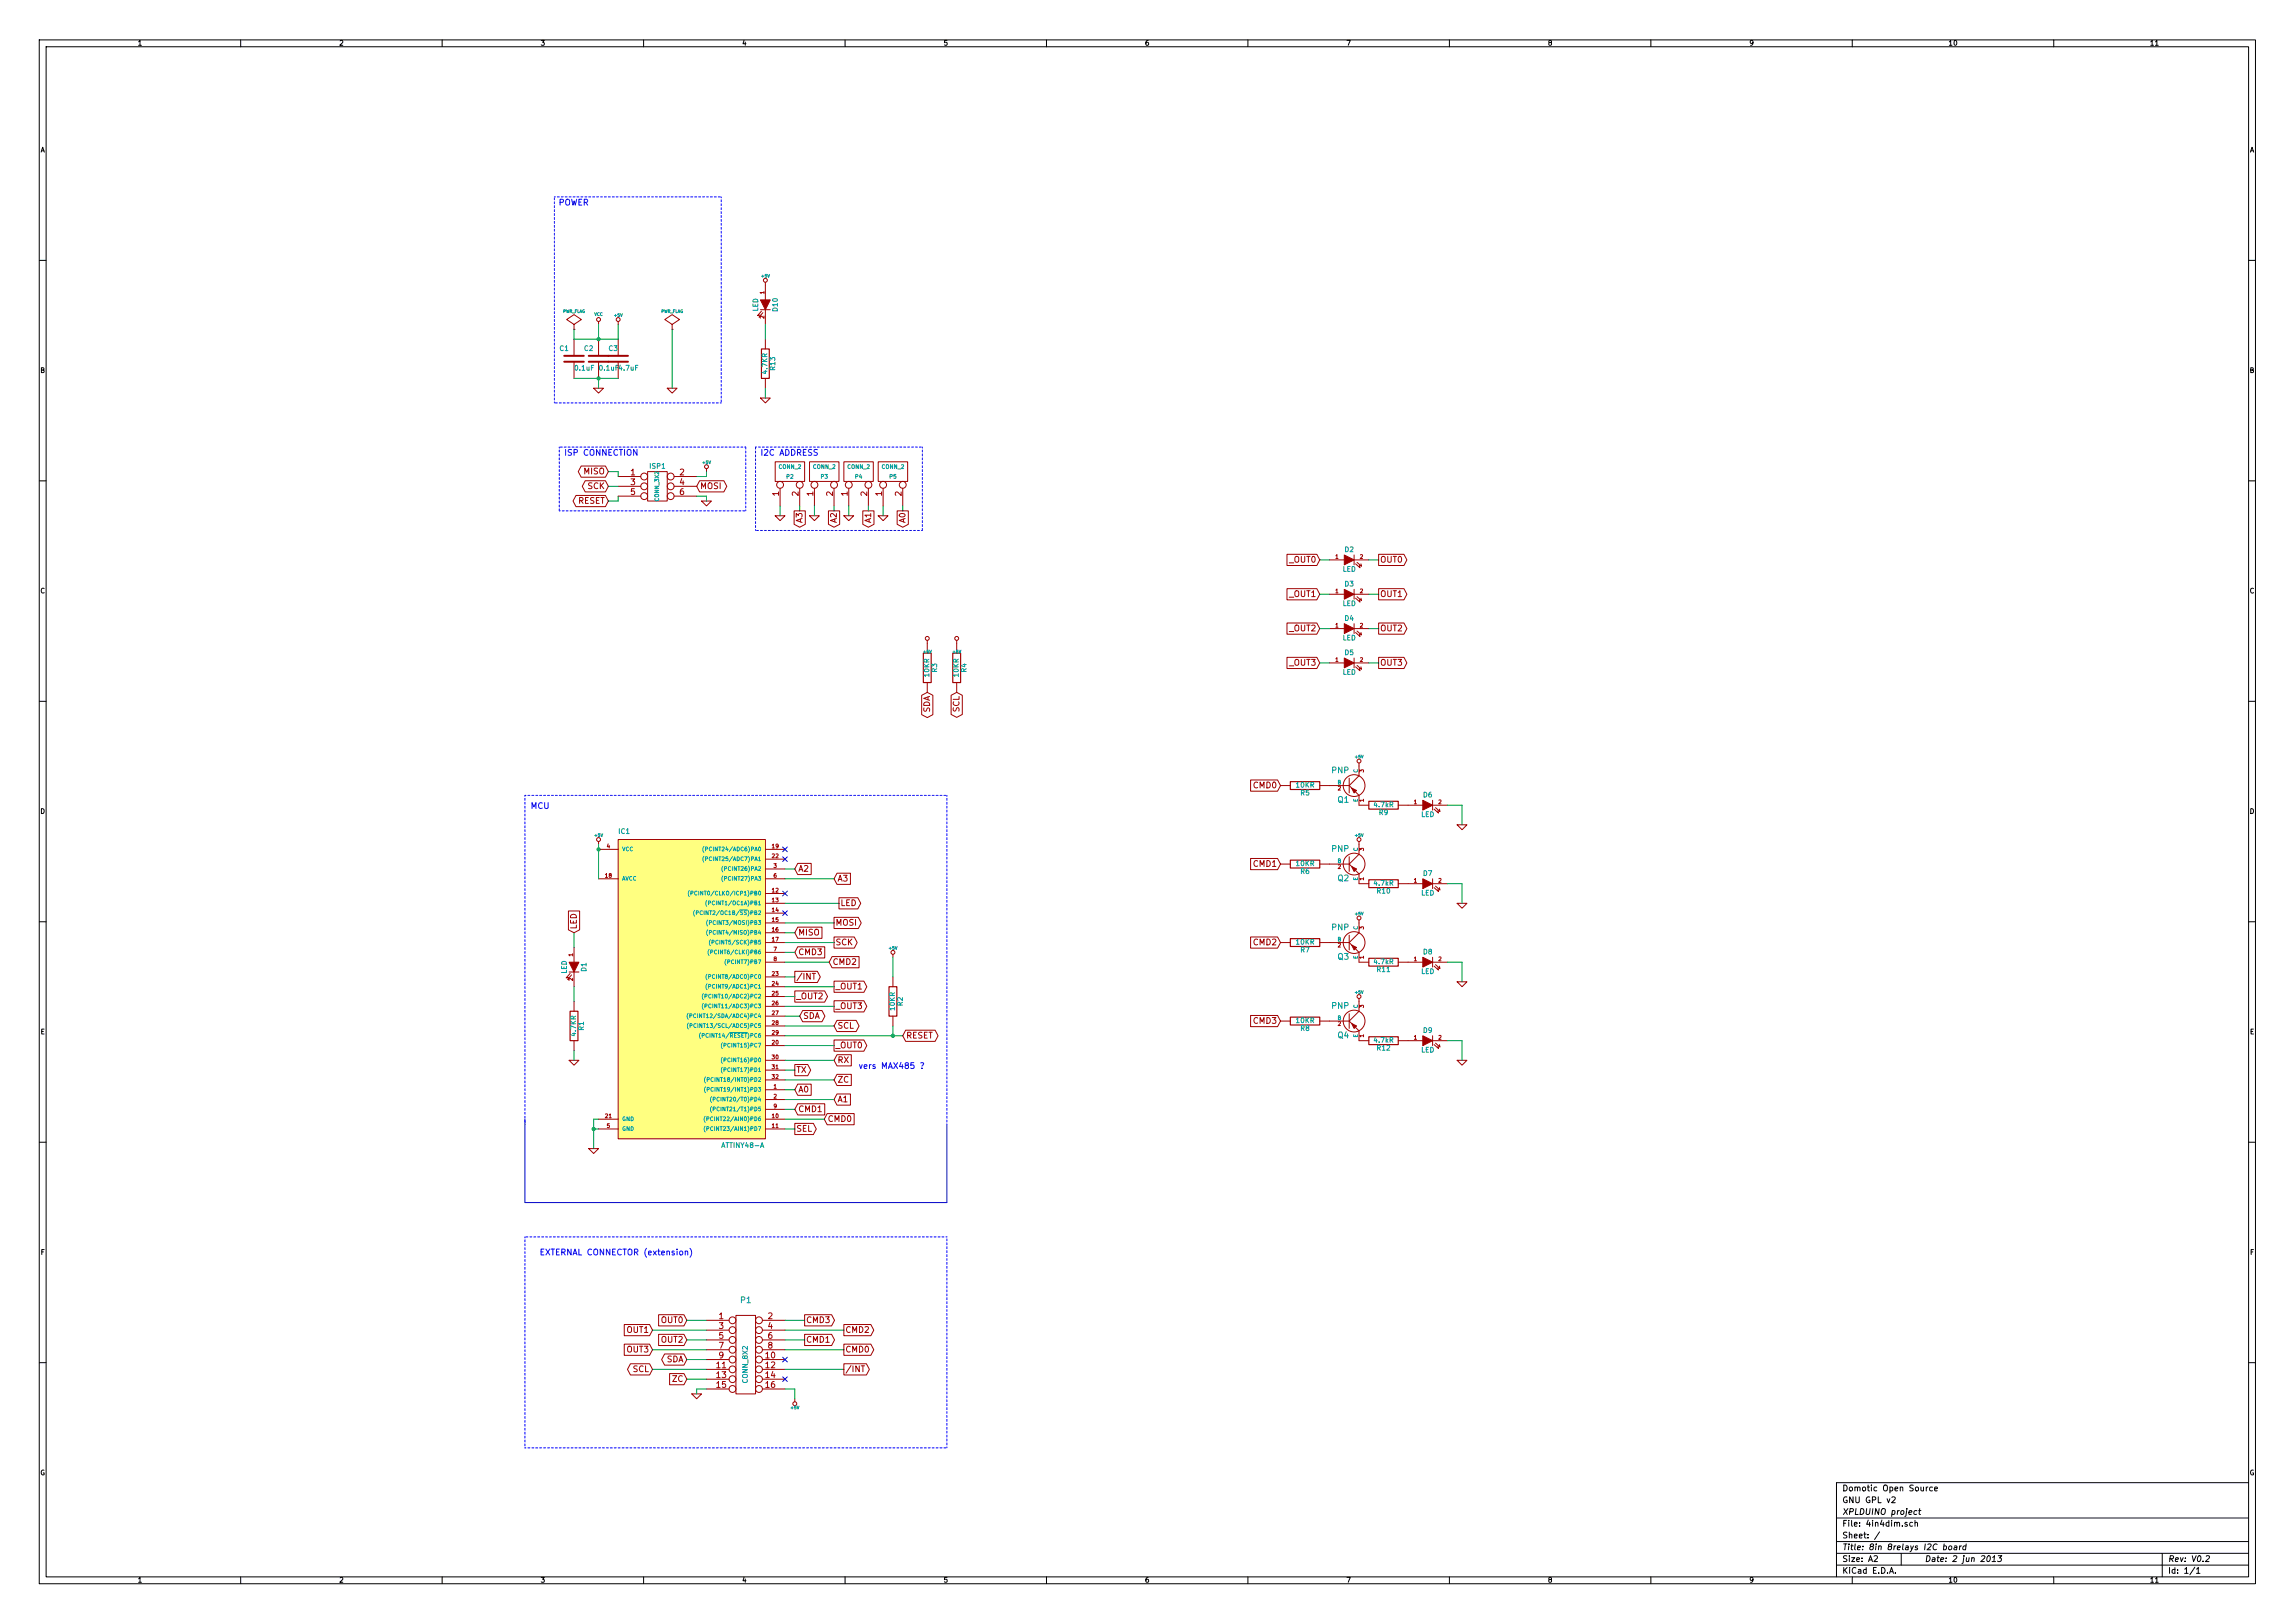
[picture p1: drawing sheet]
<svg xmlns="http://www.w3.org/2000/svg" width="594mm" height="420mm" viewBox="0 0 594 420" stroke-linecap="round" stroke-linejoin="round" font-family="sans-serif">
<defs><g id="words">
<g font-size="2.1" fill="#00f">
<text x="144.4" y="53.3">POWER</text>
<text x="146" y="118">ISP CONNECTION</text>
<text x="196.8" y="118">I2C ADDRESS</text>
<text x="137.4" y="209.5">MCU</text>
<text x="222.2" y="276.8">vers MAX485 ?</text>
<text x="139.7" y="325">EXTERNAL CONNECTOR (extension)</text>
</g>
<g font-size="2.1" fill="#a00000">
<text x="151.1" y="122.9">MISO</text>
<text x="163.2" y="123.1">1</text>
<text x="163.2" y="125.6">3</text>
<text x="175.9" y="123.1">2</text>
<text x="175.9" y="125.6">4</text>
<text x="149.5" y="130.5">RESET</text>
<text x="152.1" y="126.7">SCK</text>
<text x="163.2" y="128.2">5</text>
<text x="175.9" y="128.2">6</text>
<text x="181.3" y="126.7">MOSI</text>
<text x="201.7" y="128.4" transform="rotate(-90 201.7 128.4)">1</text>
<text x="206.8" y="128.4" transform="rotate(-90 206.8 128.4)">2</text>
<text x="210.6" y="128.4" transform="rotate(-90 210.6 128.4)">1</text>
<text x="215.6" y="128.4" transform="rotate(-90 215.6 128.4)">2</text>
<text x="219.5" y="128.4" transform="rotate(-90 219.5 128.4)">1</text>
<text x="224.5" y="128.4" transform="rotate(-90 224.5 128.4)">2</text>
<text x="228.3" y="128.4" transform="rotate(-90 228.3 128.4)">1</text>
<text x="233.4" y="128.4" transform="rotate(-90 233.4 128.4)">2</text>
<text x="207.8" y="135.4" transform="rotate(-90 207.8 135.4)">A3</text>
<text x="216.7" y="135.4" transform="rotate(-90 216.7 135.4)">A2</text>
<text x="225.6" y="135.4" transform="rotate(-90 225.6 135.4)">A1</text>
<text x="234.4" y="135.4" transform="rotate(-90 234.4 135.4)">A0</text>
<text x="333.9" y="145.7">_OUT0</text>
<text x="357.3" y="145.7">OUT0</text>
<text x="333.9" y="154.6">_OUT1</text>
<text x="357.3" y="154.6">OUT1</text>
<text x="333.9" y="163.5">_OUT2</text>
<text x="357.3" y="163.5">OUT2</text>
<text x="333.9" y="172.4">_OUT3</text>
<text x="357.3" y="172.4">OUT3</text>
<text x="240.8" y="184.6" transform="rotate(-90 240.8 184.6)">SDA</text>
<text x="248.4" y="184.4" transform="rotate(-90 248.4 184.4)">SCL</text>
<text x="324.5" y="204.1">CMD0</text>
<text x="206.7" y="225.7">A2</text>
<text x="324.5" y="224.5">CMD1</text>
<text x="216.8" y="228.3">A3</text>
<text x="216.3" y="239.7">MOSI</text>
<text x="217.6" y="234.6">LED</text>
<text x="149.4" y="240.6" transform="rotate(-90 149.4 240.6)">LED</text>
<text x="206.7" y="242.2">MISO</text>
<text x="216.3" y="244.8">SCK</text>
<text x="324.5" y="244.8">CMD2</text>
<text x="206.7" y="247.3">CMD3</text>
<text x="215.5" y="249.9">CMD2</text>
<text x="206.1" y="253.7">/INT</text>
<text x="216.3" y="256.2">_OUT1</text>
<text x="206.1" y="258.7">_OUT2</text>
<text x="207.9" y="263.8">SDA</text>
<text x="216.3" y="261.3">_OUT3</text>
<text x="216.8" y="266.4">SCL</text>
<text x="234.6" y="268.9">RESET</text>
<text x="324.5" y="265.1">CMD3</text>
<text x="216.3" y="271.4">_OUT0</text>
<text x="216.8" y="275.3">RX</text>
<text x="206.1" y="277.8">TX</text>
<text x="216.8" y="280.3">ZC</text>
<text x="206.7" y="282.9">A0</text>
<text x="206.7" y="288">CMD1</text>
<text x="216.8" y="285.4">A1</text>
<text x="206.1" y="293">SEL</text>
<text x="214.3" y="290.5">CMD0</text>
<text x="186.1" y="341.5">1</text>
<text x="198.8" y="341.5">2</text>
<text x="162.3" y="345.1">OUT1</text>
<text x="171.2" y="347.6">OUT2</text>
<text x="171.2" y="342.6">OUT0</text>
<text x="186.1" y="344.1">3</text>
<text x="186.1" y="346.6">5</text>
<text x="198.8" y="344.1">4</text>
<text x="198.8" y="346.6">6</text>
<text x="208.7" y="342.6">CMD3</text>
<text x="208.7" y="347.6">CMD1</text>
<text x="218.8" y="345.1">CMD2</text>
<text x="162.3" y="350.2">OUT3</text>
<text x="172.4" y="352.7">SDA</text>
<text x="186.1" y="349.2">7</text>
<text x="186.1" y="351.7">9</text>
<text x="198.2" y="351.7">10</text>
<text x="198.8" y="349.2">8</text>
<text x="218.8" y="350.2">CMD0</text>
<text x="163.8" y="355.3">SCL</text>
<text x="174.1" y="357.8">ZC</text>
<text x="185.5" y="354.2">11</text>
<text x="185.5" y="356.8">13</text>
<text x="185.5" y="359.3">15</text>
<text x="198.2" y="354.2">12</text>
<text x="198.2" y="356.8">14</text>
<text x="198.2" y="359.3">16</text>
<text x="218.8" y="355.3">/INT</text>
</g>
<g font-size="2.1" fill="#00a0a0">
<text x="344.7" y="200.2">PNP</text>
<text x="346.3" y="207.9">Q1</text>
<text x="344.7" y="220.6">PNP</text>
<text x="346.3" y="228.2">Q2</text>
<text x="344.7" y="240.9">PNP</text>
<text x="346.3" y="248.5">Q3</text>
<text x="344.7" y="261.2">PNP</text>
<text x="346.3" y="268.8">Q4</text>
<text x="191.7" y="337.4">P1</text>
</g>
<g font-size="2.1">
<text x="476.9" y="389.2">GNU GPL v2</text>
<text x="476.9" y="386.1">Domotic Open Source</text>
<text x="476.9" y="395.3">File: 4in4dim.sch</text>
<text x="476.9" y="392.2">XPLDUINO project</text>
<text x="476.9" y="401.4">Title: 8in 8relays I2C board</text>
<text x="476.9" y="398.3">Sheet: /</text>
<text x="476.9" y="407.5">KiCad E.D.A.</text>
<text x="476.9" y="404.4">Size: A2</text>
<text x="498.2" y="404.4">Date: 2 jun 2013</text>
<text x="561.2" y="404.4">Rev: V0.2</text>
<text x="561.2" y="407.5">Id: 1/1</text>
</g>
<g font-size="1.8">
<text x="35.8" y="11.9">1</text>
<text x="87.9" y="11.9">2</text>
<text x="140.1" y="11.9">3</text>
<text x="192.2" y="11.9">4</text>
<text x="244.3" y="11.9">5</text>
<text x="296.5" y="11.9">6</text>
<text x="348.6" y="11.9">7</text>
<text x="400.8" y="11.9">8</text>
<text x="452.9" y="11.9">9</text>
<text x="504.6" y="11.9">10</text>
<text x="556.7" y="11.9">11</text>
<text x="10.4" y="39.5">A</text>
<text x="582.3" y="39.5">A</text>
<text x="10.4" y="96.6">B</text>
<text x="582.3" y="96.6">B</text>
<text x="10.4" y="153.7">C</text>
<text x="582.3" y="153.7">C</text>
<text x="10.4" y="210.7">D</text>
<text x="582.3" y="210.7">D</text>
<text x="10.5" y="267.8">E</text>
<text x="582.4" y="267.8">E</text>
<text x="10.5" y="324.9">F</text>
<text x="582.4" y="324.9">F</text>
<text x="10.4" y="382">G</text>
<text x="582.3" y="382">G</text>
<text x="35.8" y="409.7">1</text>
<text x="87.9" y="409.7">2</text>
<text x="140.1" y="409.7">3</text>
<text x="192.2" y="409.7">4</text>
<text x="244.3" y="409.7">5</text>
<text x="296.5" y="409.7">6</text>
<text x="348.6" y="409.7">7</text>
<text x="400.8" y="409.7">8</text>
<text x="452.9" y="409.7">9</text>
<text x="504.6" y="409.7">10</text>
<text x="556.7" y="409.7">11</text>
</g>
<g font-size="1.8" fill="#00a0a0">
<text x="196.3" y="80.7" transform="rotate(-90 196.3 80.7)">LED</text>
<text x="201.4" y="80.5" transform="rotate(-90 201.4 80.5)">D10</text>
<text x="144.9" y="90.9">C1</text>
<text x="148.9" y="96">0.1uF</text>
<text x="151.3" y="90.9">C2</text>
<text x="155.3" y="96">0.1uF</text>
<text x="157.6" y="90.9">C3</text>
<text x="160.4" y="96">4.7uF</text>
<text x="200.7" y="95.8" transform="rotate(-90 200.7 95.8)">R13</text>
<text x="198.7" y="96.6" transform="rotate(-90 198.7 96.6)">4.7KR</text>
<text x="168.3" y="121.4">ISP1</text>
<text x="348.1" y="143">D2</text>
<text x="347.5" y="148">LED</text>
<text x="348.1" y="151.9">D3</text>
<text x="347.5" y="156.9">LED</text>
<text x="348.1" y="160.7">D4</text>
<text x="347.5" y="165.8">LED</text>
<text x="348.1" y="169.6">D5</text>
<text x="240.6" y="175.1" transform="rotate(-90 240.6 175.1)">10KR</text>
<text x="242.6" y="174" transform="rotate(-90 242.6 174)">R3</text>
<text x="248.2" y="175.1" transform="rotate(-90 248.2 175.1)">10KR</text>
<text x="250.2" y="174" transform="rotate(-90 250.2 174)">R4</text>
<text x="347.5" y="174.7">LED</text>
<text x="335.6" y="203.9">10KR</text>
<text x="336.7" y="206">R5</text>
<text x="355.8" y="209">4.7kR</text>
<text x="368.5" y="206.5">D6</text>
<text x="160.2" y="215.9">IC1</text>
<text x="357" y="211">R9</text>
<text x="367.8" y="211.5">LED</text>
<text x="335.6" y="224.2">10KR</text>
<text x="336.7" y="226.3">R6</text>
<text x="368.5" y="226.8">D7</text>
<text x="355.8" y="229.3">4.7kR</text>
<text x="356.5" y="231.4">R10</text>
<text x="367.8" y="231.9">LED</text>
<text x="335.6" y="244.6">10KR</text>
<text x="151.8" y="251.5" transform="rotate(-90 151.8 251.5)">D1</text>
<text x="336.7" y="246.6">R7</text>
<text x="355.8" y="249.6">4.7kR</text>
<text x="356.5" y="251.7">R11</text>
<text x="368.5" y="247.1">D8</text>
<text x="146.8" y="252.1" transform="rotate(-90 146.8 252.1)">LED</text>
<text x="367.8" y="252.2">LED</text>
<text x="231.7" y="261.5" transform="rotate(-90 231.7 261.5)">10KR</text>
<text x="233.7" y="260.4" transform="rotate(-90 233.7 260.4)">R2</text>
<text x="149.1" y="268.1" transform="rotate(-90 149.1 268.1)">4.7KR</text>
<text x="151.2" y="266.7" transform="rotate(-90 151.2 266.7)">R1</text>
<text x="335.6" y="264.9">10KR</text>
<text x="336.7" y="266.9">R8</text>
<text x="355.8" y="270">4.7kR</text>
<text x="368.5" y="267.4">D9</text>
<text x="356.5" y="272">R12</text>
<text x="367.8" y="272.5">LED</text>
<text x="187.1" y="297.2">ATTINY48-A</text>
<text x="193.6" y="357.9" transform="rotate(-90 193.6 357.9)">CONN_8X2</text>
</g>
<g font-size="1.4" fill="#a00000">
<text x="197.9" y="76.1" transform="rotate(-90 197.9 76.1)">1</text>
<text x="197.9" y="82.5" transform="rotate(-90 197.9 82.5)">2</text>
<text x="345.7" y="144.7">1</text>
<text x="352" y="144.7">2</text>
<text x="345.7" y="153.6">1</text>
<text x="352" y="153.6">2</text>
<text x="345.7" y="162.5">1</text>
<text x="352" y="162.5">2</text>
<text x="345.7" y="171.4">1</text>
<text x="352" y="171.4">2</text>
<text x="353.1" y="199.9" transform="rotate(-90 353.1 199.9)">3</text>
<text x="346.3" y="204.6">2</text>
<text x="353.1" y="207.6" transform="rotate(-90 353.1 207.6)">1</text>
<text x="366" y="208.2">1</text>
<text x="372.4" y="208.2">2</text>
<text x="157.1" y="219.6">4</text>
<text x="199.9" y="219.6">19</text>
<text x="353.1" y="220.3" transform="rotate(-90 353.1 220.3)">3</text>
<text x="156.7" y="227.2">18</text>
<text x="199.9" y="222.2">22</text>
<text x="200.3" y="224.7">3</text>
<text x="200.3" y="227.2">6</text>
<text x="346.3" y="225">2</text>
<text x="353.1" y="227.9" transform="rotate(-90 353.1 227.9)">1</text>
<text x="199.9" y="231.1">12</text>
<text x="199.9" y="233.6">13</text>
<text x="366" y="228.5">1</text>
<text x="372.4" y="228.5">2</text>
<text x="199.9" y="236.1">14</text>
<text x="199.9" y="238.7">15</text>
<text x="199.9" y="241.2">16</text>
<text x="199.9" y="243.8">17</text>
<text x="346.3" y="245.3">2</text>
<text x="353.1" y="240.6" transform="rotate(-90 353.1 240.6)">3</text>
<text x="148.3" y="247.6" transform="rotate(-90 148.3 247.6)">1</text>
<text x="200.3" y="246.3">7</text>
<text x="200.3" y="248.8">8</text>
<text x="353.1" y="248.2" transform="rotate(-90 353.1 248.2)">1</text>
<text x="366" y="248.8">1</text>
<text x="372.4" y="248.8">2</text>
<text x="148.3" y="253.9" transform="rotate(-90 148.3 253.9)">2</text>
<text x="199.9" y="252.6">23</text>
<text x="199.9" y="255.2">24</text>
<text x="199.9" y="257.7">25</text>
<text x="199.9" y="260.3">26</text>
<text x="199.9" y="262.8">27</text>
<text x="353.1" y="260.9" transform="rotate(-90 353.1 260.9)">3</text>
<text x="199.9" y="265.3">28</text>
<text x="199.9" y="267.9">29</text>
<text x="346.3" y="265.6">2</text>
<text x="353.1" y="268.5" transform="rotate(-90 353.1 268.5)">1</text>
<text x="366" y="269.2">1</text>
<text x="372.4" y="269.2">2</text>
<text x="199.9" y="270.4">20</text>
<text x="199.9" y="274.2">30</text>
<text x="199.9" y="276.8">31</text>
<text x="199.9" y="279.3">32</text>
<text x="200.3" y="281.9">1</text>
<text x="200.3" y="284.4">2</text>
<text x="200.3" y="286.9">9</text>
<text x="156.7" y="289.5">21</text>
<text x="157.1" y="292">5</text>
<text x="199.9" y="289.5">10</text>
<text x="199.9" y="292">11</text>
</g>
<g font-size="1.4" fill="#00a0a0">
<text x="201.6" y="121.4">CONN_2</text>
<text x="203.6" y="123.9">P2</text>
<text x="210.5" y="121.4">CONN_2</text>
<text x="212.5" y="123.9">P3</text>
<text x="219.4" y="121.4">CONN_2</text>
<text x="221.4" y="123.9">P4</text>
<text x="228.3" y="121.4">CONN_2</text>
<text x="230.3" y="123.9">P5</text>
<text x="170.6" y="129.6" transform="rotate(-90 170.6 129.6)">CONN_3X2</text>
<text x="346.2" y="203.1">B</text>
<text x="351.5" y="200.1" transform="rotate(-90 351.5 200.1)">C</text>
<text x="351.5" y="207.6" transform="rotate(-90 351.5 207.6)">E</text>
<text x="161" y="220.4">VCC</text>
<text x="183.3" y="220.4">(PCINT24/ADC6)PA0</text>
<text x="351.5" y="220.4" transform="rotate(-90 351.5 220.4)">C</text>
<text x="183.3" y="222.9">(PCINT25/ADC7)PA1</text>
<text x="187.6" y="225.5">(PCINT26)PA2</text>
<text x="346.2" y="223.4">B</text>
<text x="351.5" y="228" transform="rotate(-90 351.5 228)">E</text>
<text x="161" y="228">AVCC</text>
<text x="180.4" y="231.8">(PCINT0/CLKO/ICP1)PB0</text>
<text x="187.6" y="228">(PCINT27)PA3</text>
<text x="181.8" y="236.9">(PCINT2/OC1B/SS)PB2</text>
<text x="184" y="234.4">(PCINT1/OC1A)PB1</text>
<text x="184.4" y="239.4">(PCINT3/MOSI)PB3</text>
<text x="184.4" y="242">(PCINT4/MISO)PB4</text>
<text x="185" y="244.5">(PCINT5/SCK)PB5</text>
<text x="346.2" y="243.8">B</text>
<text x="351.5" y="240.7" transform="rotate(-90 351.5 240.7)">C</text>
<text x="184.7" y="247.1">(PCINT6/CLKI)PB6</text>
<text x="188.4" y="249.6">(PCINT7)PB7</text>
<text x="351.5" y="248.3" transform="rotate(-90 351.5 248.3)">E</text>
<text x="184.1" y="253.4">(PCINT8/ADC0)PC0</text>
<text x="184.1" y="255.9">(PCINT9/ADC1)PC1</text>
<text x="180" y="263.6">(PCINT12/SDA/ADC4)PC4</text>
<text x="183.3" y="258.5">(PCINT10/ADC2)PC2</text>
<text x="183.3" y="261">(PCINT11/ADC3)PC3</text>
<text x="351.5" y="261" transform="rotate(-90 351.5 261)">C</text>
<text x="180.1" y="266.1">(PCINT13/SCL/ADC5)PC5</text>
<text x="182.5" y="268.6">(PCINT14/RESET)PC6</text>
<text x="346.2" y="264.1">B</text>
<text x="351.5" y="268.6" transform="rotate(-90 351.5 268.6)">E</text>
<text x="187.6" y="271.2">(PCINT15)PC7</text>
<text x="187.6" y="275">(PCINT16)PD0</text>
<text x="184.1" y="280.1">(PCINT18/INT0)PD2</text>
<text x="187.6" y="277.5">(PCINT17)PD1</text>
<text x="184.1" y="282.6">(PCINT19/INT1)PD3</text>
<text x="185.5" y="285.2">(PCINT20/T0)PD4</text>
<text x="185.5" y="287.7">(PCINT21/T1)PD5</text>
<text x="161" y="292.8">GND</text>
<text x="161" y="290.2">GND</text>
<text x="184" y="290.2">(PCINT22/AIN0)PD6</text>
<text x="184" y="292.8">(PCINT23/AIN1)PD7</text>
</g>
<g font-size="1.1" fill="#00a0a0">
<text x="197.2" y="71.9">+5V</text>
<text x="145.6" y="81">PWR_FLAG</text>
<text x="153.8" y="81.8">VCC</text>
<text x="159.1" y="82">+5V</text>
<text x="171" y="81">PWR_FLAG</text>
<text x="181.9" y="120.1">+5V</text>
<text x="239.1" y="169.2">+5V</text>
<text x="246.7" y="169.2">+5V</text>
<text x="350.8" y="196.3">+5V</text>
<text x="154" y="216.7">+5V</text>
<text x="350.8" y="216.7">+5V</text>
<text x="350.8" y="237">+5V</text>
<text x="230.2" y="245.9">+5V</text>
<text x="350.8" y="257.3">+5V</text>
<text x="204.8" y="364.8">+5V</text>
</g>
</g></defs>
<g fill="none" stroke="#000" stroke-width=".26">
<path d="M10.2 10.3h573.6v399.7h-573.6zM11.9 12.1h570.2v396.1h-570.2zM62.3 10.3v1.8M114.5 10.3v1.8M166.6 10.3v1.8M218.7 10.3v1.8M270.9 10.3v1.8M323 10.3v1.8M375.2 10.3v1.8M427.3 10.3v1.8M479.5 10.3v1.8M531.6 10.3v1.8"/>
<path d="M10.2 67.4h1.7M582.1 67.4h1.7M10.2 124.5h1.7M582.1 124.5h1.7M10.2 181.6h1.7M582.1 181.6h1.7M10.2 238.6h1.7M582.1 238.6h1.7M10.2 295.7h1.7M582.1 295.7h1.7M10.2 352.8h1.7M582.1 352.8h1.7"/>
<path d="M475.4 393h106.7M475.4 399.1h106.7M486.5 396.6l-1.3 1.9M489.7 387.6l.6-.1 .3 .4-.9 1.1h.9M493.7 394.2l-.4-.1-.2 .2 .1 .2 .5 .2v.3h-.6M495.1 394.2l-.5-.1-.3 .3 .1 .6h.7M495.7 394.3l.6-.1 .1 .9M495.7 393.6v1.5M496.2 391.1h-.6l-.2 .7 .3 .3 .4-.1M496.7 391h.6M496.9 390.5l-.1 1.4 .3 .2M498.6 385v1"/>
<path d="M499.1 385l-.5 .3M500.2 385h-.4l-.3 .3 .1 .5 .6 .1M500.8 385.5l.7-.2-.1-.3h-.4l-.2 .2 .1 .7h.5M503.3 399.7l-.2 1.5M509 399.7l-.2 1.5M582.1 383.8h-106.7v24.4M62.3 408.2v1.8M114.5 408.2v1.8M166.6 408.2v1.8M218.7 408.2v1.8M270.9 408.2v1.8M323 408.2v1.8"/>
<path d="M375.2 408.2v1.8M427.3 408.2v1.8M475.4 405.2h106.7M475.4 402.1h106.7M479.5 408.2v1.8M485.1 402.9l.6-.2 .3 .5-.9 1.1h.9M489.1 407.3l.5-1.5 .5 1.5M489.3 406.9h.7M490.6 407.2v.1M492.2 402.1v3.1M503.2 400.3h.6v.6l-.3 .3-.4-.1M504.5 400.3l.3-.1 .4 .1-.1 .8h-.7z"/>
<path d="M505.9 400.3h.6v.9M506.6 400.6l-.7 .1-.1 .3 .2 .2 .5-.1M507.3 400.2l-.1 1M507.7 400.2l-.4 .3M508.9 400.3l-.4-.1-.4 .3v.6h.7M514.6 402.9l.2-.2a.76 .76 0 0 1 .4 .9 .76 .76 0 0 1-.7 .6l-.2-.9zM515.7 404.3h.9M515.8 403.2l.5-.5-.2 1.6M517.2 402.7h1l-.6 .6 .5 .3-.1 .4-.3 .3-.6-.2M531.6 408.2v1.8M559.7 402.1v6.1M568.1 405.7l-1.2 2"/>
<path d="M568.6 406.2l.4-.4v1.5M568.6 407.3h.9M571.1 402.9l.6-.2 .3 .3-.2 .4-.9 .9h.9"/>
</g>
<g fill="none" stroke="#a00000" stroke-width=".3">
<path d="M197.1 90.3h2v7.7h-2zM239 169.1h2v7.6h-2zM246.6 169.1h2.1v7.6h-2.1zM334 202.4h7.6v2h-7.6zM354.3 207.4h7.6v2.1h-7.6zM334 222.7h7.6v2h-7.6zM354.3 227.8h7.6v2h-7.6zM230.1 255.4h2.1v7.7h-2.1zM334 243h7.6v2h-7.6zM354.3 248.1h7.6v2h-7.6zM147.6 261.8h2v7.6h-2zM334 263.3h7.6v2h-7.6z"/>
<path d="M354.3 268.4h7.6v2h-7.6z"/>
</g>
<g fill="none" stroke="#a00000" stroke-width=".26">
<path d="M198.1 73.1v4.5M148.6 85.3h.1M148.6 84l1.9-1.3-1.9-1.3-1.9 1.3 1.9 1.3v1.3M148.6 87.8v4.3M148.6 93.6v4.4M154.9 83.2v.8M154.9 87.8v4.3M154.9 93.6v4.4M160 83.2v.8M160 87.8v4.3M160 93.6v4.4M174 85.3h.1"/>
<path d="M174 84l1.9-1.3-1.9-1.3-1.9 1.3 1.9 1.3v1.3M196.8 80.2h2.6M197.1 80.6l-1 1.1 .6-.1M197.5 80.9l-1 1.2 .6-.1M198.1 80.2v3.8M198.1 87.8v2.5M198.1 98v2.5M153.7 100.5h2.5l-1.3 1.3zM172.7 100.5h2.6l-1.3 1.3zM196.8 103h2.6l-1.3 1.3zM200.7 119.5h7.6v5.1h-7.6zM209.5 119.5h7.7v5.1h-7.7z"/>
<path d="M218.4 119.5h7.7v5.1h-7.7zM227.3 119.5h7.6v5.1h-7.6zM149.1 128.3h7.6l.8 1.4-.8 1.5h-7.6l-.8-1.5zM150.4 120.6h6.3l.8 1.5-.8 1.4h-6.3l-.7-1.4zM151.5 124.5h5.2l.8 1.4-.8 1.4h-5.2l-.8-1.4zM160 123.4h5.9M160 125.9h5.9M160 128.4h5.9M167.6 122.1h5.1v7.6h-5.1zM174.5 123.4h5.8M174.5 125.9h5.8M174.5 128.4h5.8"/>
<path d="M181.1 124.5h6.3l.7 1.4-.7 1.4h-6.3l-.8-1.4zM181.6 129.7h2.5l-1.2 1.3zM182.9 121.3v.8M200.7 133.5h2.5l-1.3 1.3zM201.9 126.4v4.6M205.6 132.2h2.9v3.5l-1.5 .8-1.4-.8zM207 126.4v4.6M209.5 133.5h2.6l-1.3 1.3zM210.8 126.4v4.6M214.5 132.2h2.8v3.5l-1.4 .8-1.4-.8zM215.9 126.4v4.6M218.4 133.5h2.6l-1.3 1.3z"/>
<path d="M219.7 126.4v4.6M223.3 132.2h2.9v3.5l-1.4 .8-1.5-.8zM224.8 126.4v4.6M227.3 133.5h2.6l-1.3 1.3zM228.6 126.4v4.6M232.2 132.2h2.9v3.5l-1.4 .8-1.5-.8zM233.7 126.4v4.6M333.1 143.5h7.8l.7 1.4-.7 1.5h-7.8zM333.1 152.4h7.8l.7 1.4-.7 1.5h-7.8zM344.2 144.9h3.8M344.2 153.8h3.8M350.5 143.7v2.5"/>
<path d="M350.5 152.6v2.5M350.5 144.9h3.8M350.5 153.8h3.8M350.9 146l1.1 1-.1-.7M350.9 154.9l1.1 1-.1-.7M351.3 145.6l1.1 1-.1-.6M351.3 154.5l1.1 1-.1-.6M356.9 143.5h6.5l.8 1.4-.8 1.5h-6.5zM356.9 152.4h6.5l.8 1.4-.8 1.5h-6.5zM240 165.8v3.3M240 176.7v2.5M247.6 165.8v3.3"/>
<path d="M247.6 176.7v2.5M333.1 161.3h7.8l.7 1.4-.7 1.5h-7.8zM333.1 170.2h7.8l.7 1.4-.7 1.5h-7.8zM344.2 162.7h3.8M344.2 171.6h3.8M350.5 161.5v2.5M350.5 170.3v2.6M350.5 162.7h3.8M350.5 171.6h3.8M350.9 163.7l1.1 1.1-.1-.7M350.9 172.6l1.1 1.1-.1-.7M351.3 163.4l1.1 1-.1-.7"/>
<path d="M351.3 172.3l1.1 1-.1-.7M356.9 170.2h6.5l.8 1.4-.8 1.5h-6.5zM356.9 161.3h6.5l.8 1.4-.8 1.5h-6.5zM238.6 180l1.4-.8 1.5 .8v5l-1.5 .8-1.4-.8zM246.2 180l1.4-.8 1.5 .8v5l-1.5 .7-1.4-.7zM351.8 197.5v3.3l-2.6 2.6M154.9 217.8v.8M154.9 219.9h5.1M160 217.3h38.1v77.5h-38.1zM198.1 219.9h5.1M323.7 201.9h7l.8 1.5-.8 1.4h-7zM331.5 203.4h2.5"/>
<path d="M341.6 203.4h7.6M349.2 203.4l.7 .6M350.9 205l.9 .9v2.5h2.5M351.8 217.8v3.3l-2.6 2.6M361.9 208.4h6.4M370.8 208.4h3.8M370.8 207.2v2.5M371.2 209.5l1.2 1-.2-.7M371.6 209.1l1.1 1-.1-.6M377.2 213.5h2.5l-1.2 1.3zM147.1 235.8h2.9v4.9l-1.4 .8-1.5-.8zM154.9 227.5h5.1"/>
<path d="M198.1 225h5.1M198.1 227.5h5.1M198.1 231.3h5.1M198.1 222.4h5.1M198.1 233.8h5.1M198.1 236.4h5.1M198.1 238.9h5.1M206.5 223.5h3.5v2.9h-3.5l-.8-1.4zM215.9 237.5h6.3l.7 1.4-.7 1.5h-6.3zM216.7 226.1h3.4v2.8h-3.4l-.8-1.4zM217.2 232.4h4.8l.8 1.4-.8 1.5h-4.8zM323.7 222.2h7l.8 1.5-.8 1.4h-7z"/>
<path d="M331.5 223.7h2.5M341.6 223.7h7.6M349.2 223.7l.7 .6M350.9 225.3l.9 .9v2.6h2.5M351.8 238.2v3.3l-2.6 2.5M361.9 228.8h6.4M370.8 227.5v2.5M370.8 228.8h3.8M371.2 229.8l1.2 1-.2-.6M371.6 229.4l1.1 1-.1-.6M377.2 233.8h2.5l-1.2 1.3zM147.3 251.6h2.6"/>
<path d="M147.6 252l-1 1.2 .6-.2M148 252.4l-1.1 1.1 .7-.1M148.6 245.3v3.8M148.6 251.6v3.8M148.6 259.2v2.6M198.1 246.5h5.1M198.1 249.1h5.1M198.1 252.9h5.1M198.1 255.4h5.1M198.1 258h5.1M198.1 241.5h5.1M198.1 244h5.1"/>
<path d="M205.7 256.5h7.8l.7 1.5-.7 1.4h-7.8zM205.7 251.5h5.9l.7 1.4-.7 1.4h-5.9zM206.5 240h6.3v2.9h-6.3l-.8-1.4zM206.5 245.1h7v2.9h-7l-.8-1.5zM210.2 252h.9M215.4 247.6h7v2.9h-7l-.8-1.4zM215.9 259.1h7.7l.8 1.4-.8 1.5h-7.7zM215.9 254h7.7l.8 1.4-.8 1.5h-7.7zM215.9 242.6h5.2l.8 1.4-.8 1.5h-5.2zM231.1 247.1v.7M231.1 252.9v2.5M323.7 242.6h7l.8 1.4-.8 1.5h-7z"/>
<path d="M331.5 244h2.5M341.6 244h7.6M349.2 244l.7 .6M350.9 245.7l.9 .8v2.6h2.5M351.8 258.5v3.3l-2.6 2.5M361.9 249.1h6.4M370.8 249.1h3.8M370.8 247.8v2.6M371.2 250.1l1.2 1-.2-.6M371.6 249.7l1.1 1-.1-.6M377.2 254.2h2.5l-1.2 1.2zM147.3 274.5h2.6l-1.3 1.3z"/>
<path d="M148.6 269.4v2.5M198.1 270.7h5.1M198.1 274.5h5.1M198.1 277h5.1M198.1 279.6h5.1M198.1 260.5h5.1M198.1 263.1h5.1M198.1 265.6h5.1M198.1 268.1h5.1M205.7 275.6h3.4l.8 1.4-.8 1.5h-3.4zM207.8 261.6h5l.7 1.5-.7 1.4h-5l-.8-1.4zM215.9 269.2h7.7l.8 1.5-.8 1.4h-7.7z"/>
<path d="M216.7 264.2h4.9l.8 1.4-.8 1.4h-4.9l-.8-1.4zM216.7 278.1h3.7v2.9h-3.7l-.8-1.4zM216.7 273h3.7v2.9h-3.7l-.8-1.4zM231.1 263.1v2.5M234.4 266.7h7.7l.7 1.4-.7 1.5h-7.7l-.7-1.5zM323.7 262.9h7l.8 1.4-.8 1.5h-7zM331.5 264.3h2.5M341.6 264.3h7.6M349.2 264.3l.7 .7M350.9 266l.9 .9v2.5h2.5M361.9 269.4h6.4M370.8 268.1v2.6"/>
<path d="M370.8 269.4h3.8M371.2 270.4l1.2 1-.2-.6M371.6 270l1.1 1.1-.1-.7M377.2 274.5h2.5l-1.2 1.3zM152.4 297.3h2.5l-1.2 1.3zM154.9 292.3h5.1M154.9 289.7h5.1M198.1 282.1h5.1M198.1 284.6h5.1M198.1 292.3h5.1M198.1 287.2h5.1M198.1 289.7h5.1"/>
<path d="M205.7 290.8h4.8l.8 1.5-.8 1.4h-4.8zM206.5 280.7h3.5v2.9h-3.5l-.8-1.5zM206.5 285.7h7v2.9h-7l-.8-1.4zM214.1 288.3h7v2.9h-7l-.7-1.5zM216.7 283.2h3.4v2.9h-3.4l-.8-1.5zM161.6 348h6.5l.8 1.4-.8 1.5h-6.5zM161.6 342.9h6.5l.8 1.4-.8 1.5h-6.5zM163.2 353.1h4.9l.8 1.4-.8 1.4h-4.9l-.8-1.4zM170.5 345.4h6.5l.8 1.5-.8 1.4h-6.5zM170.5 340.4h6.5l.8 1.4-.8 1.4h-6.5zM172 350.5h5l.8 1.5-.8 1.4h-5l-.7-1.4zM173.3 355.6h3.7l.8 1.4-.8 1.5h-3.7z"/>
<path d="M182.9 341.8h5.8M182.9 344.3h5.8M182.9 346.9h5.8M182.9 349.4h5.8M182.9 352h5.8M182.9 354.5h5.8M182.9 357h5.8M182.9 359.6h5.8M190.5 340.5h5.1v20.3h-5.1zM197.4 341.8h5.8M197.4 344.3h5.8M197.4 346.9h5.8"/>
<path d="M197.4 349.4h5.8M197.4 352h5.8M197.4 354.5h5.8M197.4 357h5.8M197.4 359.6h5.8M208.3 340.4h7l.7 1.4-.7 1.4h-7zM208.3 345.4h7l.7 1.5-.7 1.4h-7zM218.4 342.9h7l.8 1.4-.8 1.5h-7zM218.4 348h7l.8 1.4-.8 1.5h-7zM218.4 353.1h5.9l.7 1.4-.7 1.4h-5.9zM222.9 353.6h.9M179.1 360.8h2.5l-1.3 1.3z"/>
<path d="M205.7 362.1v.8"/>
<circle cx="198.1" cy="72.6" r=".51"/>
<circle cx="154.9" cy="82.7" r=".51"/>
<circle cx="160" cy="82.7" r=".51"/>
<circle cx="166.8" cy="128.4" r=".89"/>
<circle cx="166.8" cy="125.9" r=".89"/>
<circle cx="166.8" cy="123.4" r=".89"/>
<circle cx="173.6" cy="123.4" r=".89"/>
<circle cx="173.6" cy="125.9" r=".89"/>
<circle cx="173.6" cy="128.4" r=".89"/>
<circle cx="182.9" cy="120.8" r=".51"/>
<circle cx="201.9" cy="125.5" r=".89"/>
<circle cx="207" cy="125.5" r=".89"/>
<circle cx="210.8" cy="125.5" r=".89"/>
<circle cx="215.9" cy="125.5" r=".89"/>
<circle cx="219.7" cy="125.5" r=".89"/>
<circle cx="224.8" cy="125.5" r=".89"/>
<circle cx="228.6" cy="125.5" r=".89"/>
<circle cx="233.7" cy="125.5" r=".89"/>
<circle cx="240" cy="165.3" r=".51"/>
<circle cx="247.6" cy="165.3" r=".51"/>
<circle cx="351.8" cy="197" r=".51"/>
<circle cx="154.9" cy="217.3" r=".51"/>
<circle cx="350.5" cy="203.4" r="2.82"/>
<circle cx="351.8" cy="217.3" r=".51"/>
<circle cx="350.5" cy="223.7" r="2.82"/>
<circle cx="351.8" cy="237.7" r=".51"/>
<circle cx="231.1" cy="246.5" r=".51"/>
<circle cx="350.5" cy="244" r="2.82"/>
<circle cx="351.8" cy="258" r=".51"/>
<circle cx="350.5" cy="264.3" r="2.82"/>
<circle cx="189.6" cy="357" r=".89"/>
<circle cx="189.6" cy="354.5" r=".89"/>
<circle cx="189.6" cy="349.4" r=".89"/>
<circle cx="189.6" cy="359.6" r=".89"/>
<circle cx="189.6" cy="344.3" r=".89"/>
<circle cx="189.6" cy="352" r=".89"/>
<circle cx="189.6" cy="341.8" r=".89"/>
<circle cx="189.6" cy="346.9" r=".89"/>
<circle cx="196.5" cy="344.3" r=".89"/>
<circle cx="196.5" cy="352" r=".89"/>
<circle cx="196.5" cy="359.6" r=".89"/>
<circle cx="196.5" cy="354.5" r=".89"/>
<circle cx="196.5" cy="357" r=".89"/>
<circle cx="196.5" cy="341.8" r=".89"/>
<circle cx="196.5" cy="346.9" r=".89"/>
<circle cx="196.5" cy="349.4" r=".89"/>
<circle cx="205.7" cy="363.4" r=".51"/>
</g>
<g fill="#a00000" stroke="#a00000" stroke-width=".26">
<path d="M147.3 249.1h2.6l-1.3 2.5z"/>
<path d="M348 143.7l2.5 1.2-2.5 1.3z"/>
<path d="M348 152.6l2.5 1.2-2.5 1.3z"/>
<path d="M348 161.5l2.5 1.2-2.5 1.3z"/>
<path d="M348 170.3l2.5 1.3-2.5 1.3z"/>
<path d="M349.2 201.5v3.8z"/>
<path d="M349.9 204l1.3 .6-.7 .7z"/>
<path d="M368.3 207.2l2.5 1.2-2.5 1.3z"/>
<path d="M349.2 221.8v3.8z"/>
<path d="M349.9 224.3l1.3 .7-.7 .6z"/>
<path d="M368.3 227.5l2.5 1.3-2.5 1.2z"/>
<path d="M349.2 242.1v3.8z"/>
<path d="M349.9 244.6l1.3 .7-.7 .6z"/>
<path d="M368.3 247.8l2.5 1.3-2.5 1.3z"/>
<path d="M349.2 262.4v3.8z"/>
<path d="M349.9 265l1.3 .6-.7 .6z"/>
<path d="M368.3 268.1l2.5 1.3-2.5 1.3z"/>
<path d="M196.8 77.6h2.6l-1.3 2.6z"/>
</g>
<path d="M146 93.6h5.1M146 92.1h5.1M152.4 93.6h10.2M152.4 92.1h10.2" fill="none" stroke="#a00000" stroke-width=".51"/>
<path d="M160 217.3h38.1v77.5h-38.1z" fill="#ffff80" stroke="#ffff80" stroke-width=".26"/>
<g fill="none" stroke="#00a0a0" stroke-width=".26">
<path d="M182.2 219.1l-.3 .7 .3 .9M182.6 219.8h.5v-.5h-.5v1M178.4 230.5l-.2 .7 .2 .9M178.8 231.2h.5v-.4l-.5-.1v1M179.8 235.6l-.2 .7 .2 .9M180.2 236.3h.5v-.5h-.5v1M180.4 230.8a.44 .44 0 0 0-.6 .4 .44 .44 0 0 0 .6 .4M181.8 235.9a.44 .44 0 0 0-.6 .4 .44 .44 0 0 0 .6 .4M182.2 221.7l-.3 .6 .3 .9M182.6 222.3h.5v-.4l-.5-.1v1M183 233.1l-.3 .7 .3 .8M183.2 238.2l-.3 .7 .3 .8"/>
<path d="M183.4 233.8l.5-.1v-.4l-.5-.1v1.1M183.6 238.9l.5-.1v-.4l-.5-.1v1M187.1 224.2l-.2 .7 .2 .8M187.1 226.7l-.2 .7 .2 .9M182.1 257.2l-.3 .7 .3 .9M182.1 259.8l-.3 .6 .3 .9M182.5 257.9h.5v-.5h-.5v1M183 252.1l-.2 .7 .2 .9M183 254.7l-.2 .7 .2 .8M183.2 240.7l-.3 .7 .3 .9M183.4 252.8h.5v-.5h-.5v1M183.4 255.4l.5-.1v-.4l-.5-.1v1"/>
<path d="M183.6 245.8l-.3 .7 .3 .8M183.6 241.4l.5-.1v-.4h-.5v1M183.9 243.2l-.3 .7 .3 .9M184 246.5l.5-.1v-.4l-.5-.1v1.1M184.3 243.9h.5v-.4l-.5-.1v1M188 248.3l-.3 .7 .3 .9M178.2 262.3l-.3 .7 .3 .8M178.2 264.8l-.3 .7 .3 .9M178.6 263l.4-.1v-.4l-.4-.1v1.1M178.6 265.5h.5v-.5h-.5v1M180.1 262.6a.44 .44 0 0 0-.6 .4 .44 .44 0 0 0 .6 .4M180.2 265.1a.44 .44 0 0 0-.6 .4 .44 .44 0 0 0 .6 .4"/>
<path d="M181.4 267.4l-.3 .7 .3 .8M181.8 268.1l.4-.1v-.4l-.4-.1v1M182.5 260.4h.5v-.4l-.5-.1v1M182.7 278.8l-.3 .7 .3 .9M183.1 279.5l.4-.1v-.4h-.4v1M187 269.9l-.3 .7 .3 .9M187 273.7l-.3 .7 .3 .9M187 276.3l-.3 .7 .3 .8M188.8 267.3h4.6M182.5 289l-.2 .7 .2 .8M182.5 291.5l-.2 .7 .2 .9M182.7 281.3l-.3 .7 .3 .9"/>
<path d="M183 289.7l.4-.1v-.4l-.4-.1v1M183 292.2l.4-.1v-.4h-.4v1M183.1 282h.4v-.4l-.4-.1v1M184.2 283.9l-.3 .7 .3 .8M184.2 286.4l-.3 .7 .3 .9M184.6 284.6l.5-.1v-.4l-.5-.1v1.1M184.6 287.1h.5v-.5h-.5v1"/>
</g>
<path d="M238.4 275.2l.5-.1a.53 .53 0 0 1-.2 .9M238.7 276.5v.1M177.4 324l.6-.1v1M177.4 323.9v1M178.6 323.2a1.75 1.75 0 0 1 0 2.3" fill="none" stroke="#00f" stroke-width=".26"/>
<g fill="none" stroke="#0000c0" stroke-width=".26">
<path d="M202.6 219.3l1.2 1.2M203.8 219.3l-1.2 1.2M202.6 235.8l1.2 1.2M202.6 230.7l1.2 1.2M202.6 221.8l1.2 1.2M203.8 235.8l-1.2 1.2M203.8 230.7l-1.2 1.2M203.8 221.8l-1.2 1.2M135.9 289.7v21.6h109.2v-20.3M202.6 351.3l1.2 1.3M202.6 356.4l1.2 1.2M203.8 351.3l-1.2 1.3"/>
<path d="M203.8 356.4l-1.2 1.2"/>
</g>
<g fill="none" stroke="#00a000" stroke-width=".26">
<path d="M148.6 98h11.4M154.9 84v3.8M154.9 98v2.5M160 84v3.8h-11.4v-2.5M174 85.3v15.2M198.1 84v3.8M198.1 100.5v2.5M157.5 122.1h2.5v1.3M157.5 125.9h2.5M160 128.4v1.3h-2.5M180.3 128.4h2.6v1.3M182.9 122.1v1.3h-2.6"/>
<path d="M201.9 131v2.5M207 131v1.2M210.8 131v2.5M215.9 131v1.2M219.7 131v2.5M224.8 131v1.2M228.6 131v2.5M233.7 131v1.2M341.6 144.9h2.6M341.6 153.8h2.6M354.3 144.9h2.6M354.3 153.8h2.6"/>
<path d="M341.6 162.7h2.6M341.6 171.6h2.6M354.3 162.7h2.6M354.3 171.6h2.6M154.9 218.6v8.9M374.6 208.4h3.9v5.1M203.2 238.9h12.7M203.2 227.5h12.7M203.2 225h2.5M203.2 233.8h14M374.6 228.8h3.9v5M148.6 241.5v3.8"/>
<path d="M148.6 255.4v3.8M203.2 244h12.7M203.2 241.5h2.5M203.2 252.9h2.5M203.2 249.1h11.4M203.2 246.5h2.5M203.2 255.4h12.7M203.2 258h2.5M231.1 247.8v5.1M374.6 249.1h3.9v5.1M148.6 271.9v2.6M203.2 268.1h30.5"/>
<path d="M203.2 279.6h12.7M203.2 265.6h12.7M203.2 263.1h3.8M203.2 274.5h12.7M203.2 277h2.5M203.2 260.5h12.7M203.2 270.7h12.7M231.1 265.6v2.5M374.6 269.4h3.9v5.1M153.7 292.3h1.2M154.9 289.7h-1.2v7.6M203.2 292.3h2.5"/>
<path d="M203.2 289.7h10.2M203.2 284.6h12.7M203.2 282.1h2.5M203.2 287.2h2.5M168.9 344.3h14M168.9 349.4h14M168.9 354.5h14M177.8 341.8h5.1M177.8 346.9h5.1M177.8 352h5.1M177.8 357h5.1M182.9 359.6h-2.6v1.2"/>
<path d="M203.2 341.8h5.1M203.2 344.3h15.2M203.2 346.9h5.1M203.2 349.4h15.2M203.2 359.6h2.5v2.5M203.2 354.5h15.2"/>
</g>
<g fill="none" stroke="#00f" stroke-width=".26" stroke-dasharray=".5" stroke-dashoffset=".3">
<path d="M143.5 51h43.2M186.7 51v53.3M143.5 104.3v-53.3M144.8 115.7v16.5M186.7 104.3h-43.2M193 115.7h-48.2M195.6 115.7h43.2M238.8 115.7v21.6M144.8 132.2h48.2M193 132.2v-16.5M195.6 137.3v-21.6M238.8 137.3h-43.2"/>
<path d="M135.9 205.9h109.2M135.9 205.9v85.1M245.1 205.9v85.1M135.9 320.2v54.6M245.1 320.2h-109.2M135.9 374.8h109.2M245.1 374.8v-54.6"/>
</g>
<g fill="#00a000" stroke="#00a000" stroke-width=".26">
<circle cx="154.9" cy="98" r=".41"/>
<circle cx="153.7" cy="292.3" r=".41"/>
<circle cx="154.9" cy="219.9" r=".41"/>
<circle cx="231.1" cy="268.1" r=".41"/>
<circle cx="154.9" cy="87.8" r=".41"/>
</g>
<use href="#words"/>
</svg>
